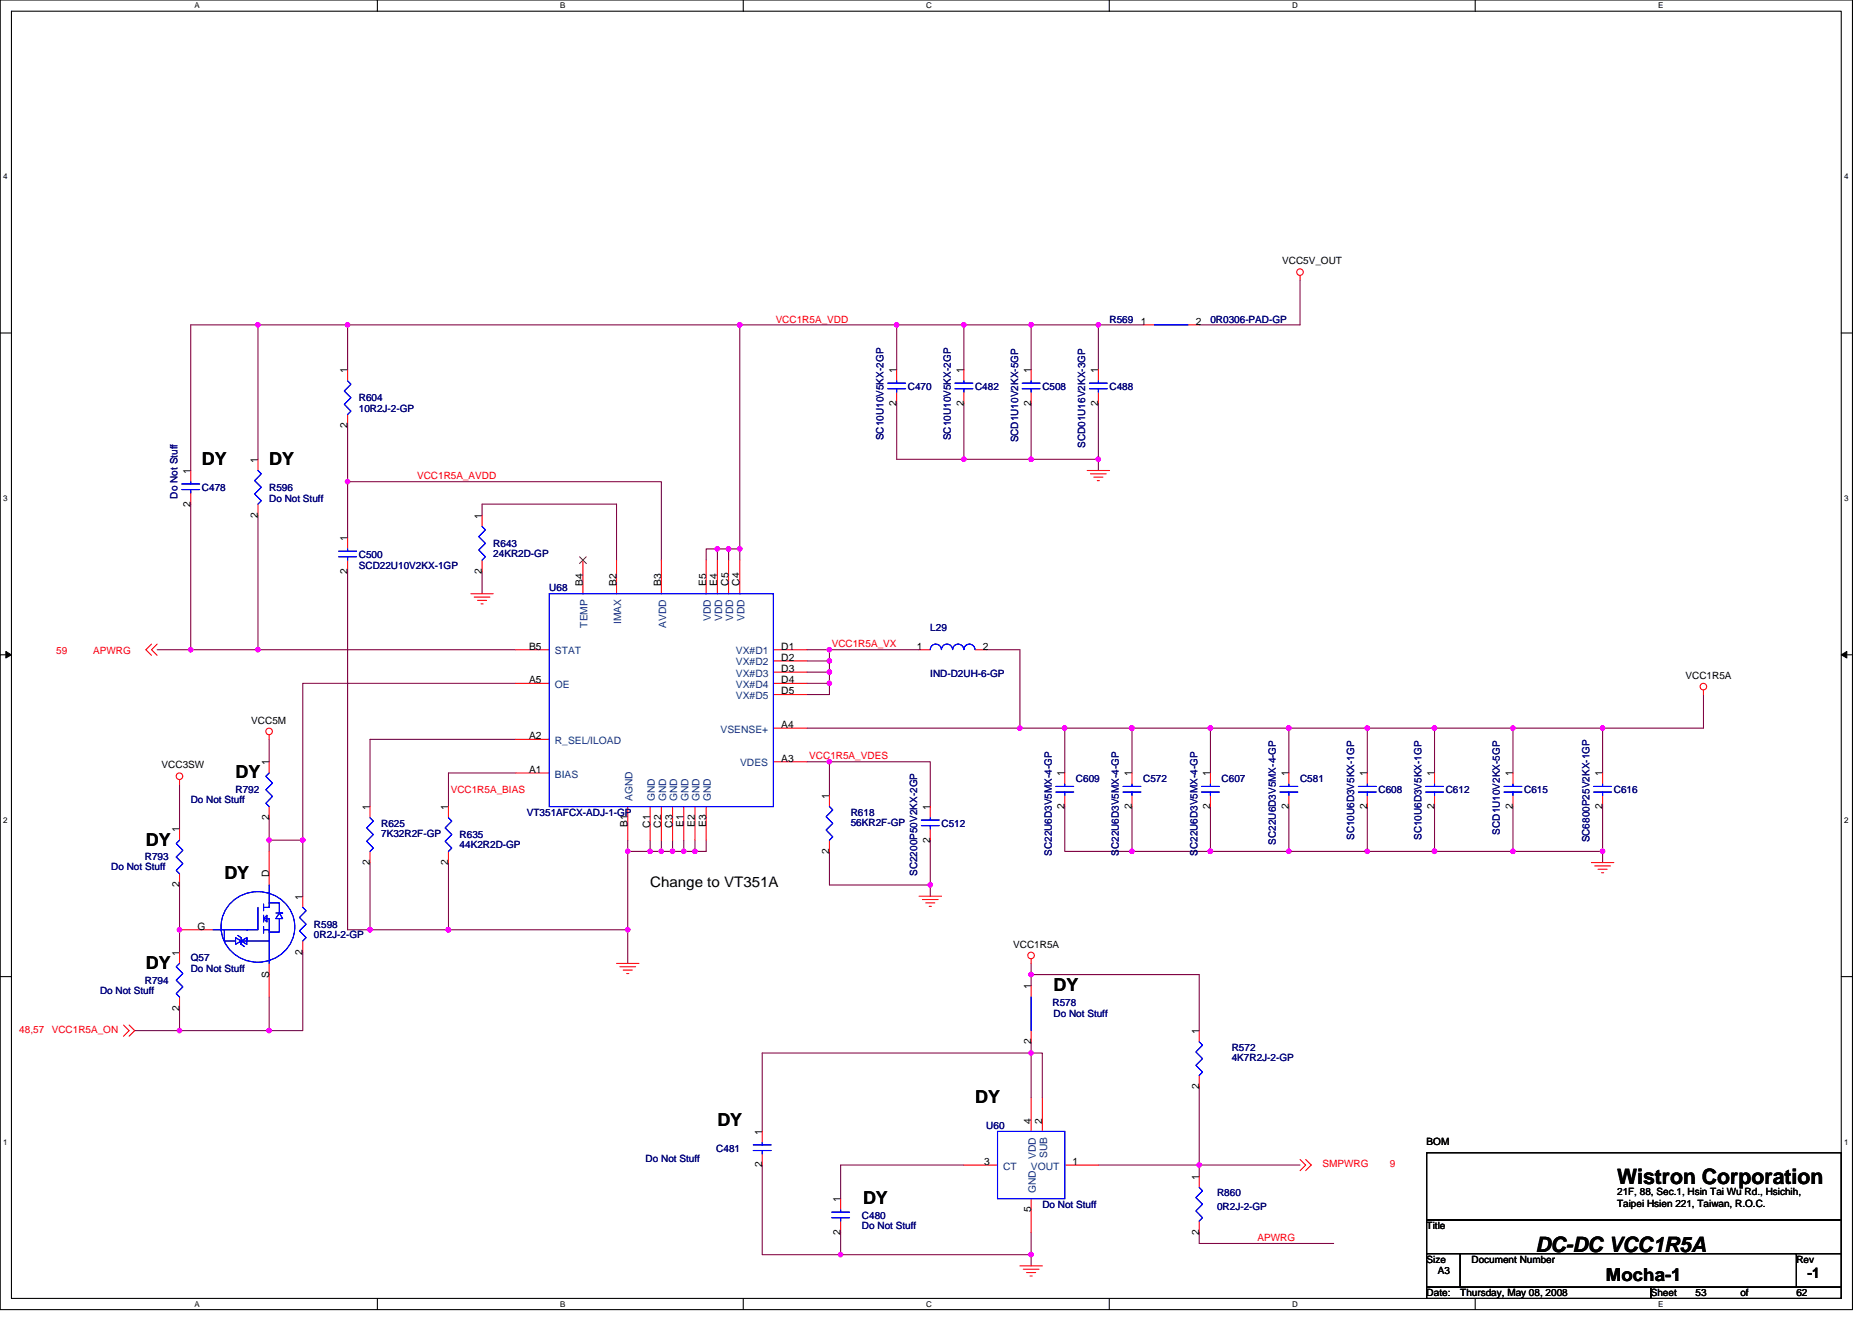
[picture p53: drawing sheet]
<svg xmlns="http://www.w3.org/2000/svg" width="297mm" height="210mm" viewBox="0 0 297 210" stroke-linecap="round" stroke-linejoin="round" font-family="sans-serif">
<defs><g id="words">
<g font-size="3.4">
<text x="256.6" y="187.9">Wistron Corporation</text>
<text x="243.6" y="198.7">DC-DC VCC1R5A</text>
</g>
<g font-size="2.8">
<text x="32" y="73.8">DY</text>
<text x="42.7" y="73.8">DY</text>
<text x="37.4" y="123.5">DY</text>
<text x="23.2" y="134.2">DY</text>
<text x="35.6" y="139.6">DY</text>
<text x="23.2" y="153.8">DY</text>
<text x="167.2" y="157.3">DY</text>
<text x="113.8" y="178.7">DY</text>
<text x="154.7" y="175.1">DY</text>
<text x="136.9" y="191.1">DY</text>
<text x="254.8" y="203.4">Mocha-1</text>
</g>
<g font-size="2.3">
<text x="103.2" y="140.8">Change to VT351A</text>
<text x="286.8" y="202.9">-1</text>
</g>
<g font-size="1.6">
<text x="203.5" y="42">VCC5V_OUT</text>
<text x="181" y="51.5">1</text>
<text x="189.8" y="51.5">2</text>
<text x="55.1" y="59.2" transform="rotate(-90 55.1 59.2)">1</text>
<text x="142.3" y="59.2" transform="rotate(-90 142.3 59.2)">1</text>
<text x="152.9" y="59.2" transform="rotate(-90 152.9 59.2)">1</text>
<text x="163.6" y="59.2" transform="rotate(-90 163.6 59.2)">1</text>
<text x="174.3" y="59.2" transform="rotate(-90 174.3 59.2)">1</text>
<text x="142.3" y="64.4" transform="rotate(-90 142.3 64.4)">2</text>
<text x="152.9" y="64.4" transform="rotate(-90 152.9 64.4)">2</text>
<text x="163.6" y="64.4" transform="rotate(-90 163.6 64.4)">2</text>
<text x="174.3" y="64.4" transform="rotate(-90 174.3 64.4)">2</text>
<text x="55.1" y="67.9" transform="rotate(-90 55.1 67.9)">2</text>
<text x="30.2" y="75.2" transform="rotate(-90 30.2 75.2)">1</text>
<text x="40.9" y="73.4" transform="rotate(-90 40.9 73.4)">1</text>
<text x="30.2" y="80.4" transform="rotate(-90 30.2 80.4)">2</text>
<text x="40.9" y="82.2" transform="rotate(-90 40.9 82.2)">2</text>
<text x="76.5" y="82.3" transform="rotate(-90 76.5 82.3)">1</text>
<text x="55.1" y="85.9" transform="rotate(-90 55.1 85.9)">1</text>
<text x="55.1" y="91.1" transform="rotate(-90 55.1 91.1)">2</text>
<text x="76.5" y="91.1" transform="rotate(-90 76.5 91.1)">2</text>
<text x="92.5" y="93" transform="rotate(-90 92.5 93)">B4</text>
<text x="97.8" y="93" transform="rotate(-90 97.8 93)">B2</text>
<text x="104.9" y="93" transform="rotate(-90 104.9 93)">B3</text>
<text x="112" y="93" transform="rotate(-90 112 93)">E5</text>
<text x="113.8" y="93" transform="rotate(-90 113.8 93)">E4</text>
<text x="115.6" y="93" transform="rotate(-90 115.6 93)">C5</text>
<text x="117.4" y="93" transform="rotate(-90 117.4 93)">C4</text>
<text x="83.9" y="103.1">B5</text>
<text x="124" y="103.1">D1</text>
<text x="124" y="104.9">D2</text>
<text x="124" y="106.7">D3</text>
<text x="145.5" y="103.1">1</text>
<text x="156" y="103.1">2</text>
<text x="267.5" y="107.7">VCC1R5A</text>
<text x="83.9" y="108.4">A5</text>
<text x="124" y="108.4">D4</text>
<text x="124" y="110.2">D5</text>
<text x="39.9" y="114.9">VCC5M</text>
<text x="83.9" y="117.3">A2</text>
<text x="124" y="115.5">A4</text>
<text x="25.7" y="122">VCC3SW</text>
<text x="42.7" y="121.4" transform="rotate(-90 42.7 121.4)">1</text>
<text x="83.9" y="122.7">A1</text>
<text x="124" y="120.9">A3</text>
<text x="168.9" y="123.2" transform="rotate(-90 168.9 123.2)">1</text>
<text x="179.6" y="123.2" transform="rotate(-90 179.6 123.2)">1</text>
<text x="192" y="123.2" transform="rotate(-90 192 123.2)">1</text>
<text x="204.5" y="123.2" transform="rotate(-90 204.5 123.2)">1</text>
<text x="216.9" y="123.2" transform="rotate(-90 216.9 123.2)">1</text>
<text x="227.6" y="123.2" transform="rotate(-90 227.6 123.2)">1</text>
<text x="240" y="123.2" transform="rotate(-90 240 123.2)">1</text>
<text x="254.3" y="123.2" transform="rotate(-90 254.3 123.2)">1</text>
<text x="42.7" y="130.2" transform="rotate(-90 42.7 130.2)">2</text>
<text x="58.7" y="128.5" transform="rotate(-90 58.7 128.5)">1</text>
<text x="71.1" y="128.5" transform="rotate(-90 71.1 128.5)">1</text>
<text x="99.6" y="131.3" transform="rotate(-90 99.6 131.3)">B1</text>
<text x="103.1" y="131.4" transform="rotate(-90 103.1 131.4)">C1</text>
<text x="104.9" y="131.4" transform="rotate(-90 104.9 131.4)">C2</text>
<text x="106.7" y="131.4" transform="rotate(-90 106.7 131.4)">C3</text>
<text x="108.5" y="131.3" transform="rotate(-90 108.5 131.3)">E1</text>
<text x="110.3" y="131.3" transform="rotate(-90 110.3 131.3)">E2</text>
<text x="112" y="131.3" transform="rotate(-90 112 131.3)">E3</text>
<text x="131.6" y="126.8" transform="rotate(-90 131.6 126.8)">1</text>
<text x="147.6" y="128.5" transform="rotate(-90 147.6 128.5)">1</text>
<text x="168.9" y="128.4" transform="rotate(-90 168.9 128.4)">2</text>
<text x="179.6" y="128.4" transform="rotate(-90 179.6 128.4)">2</text>
<text x="192" y="128.4" transform="rotate(-90 192 128.4)">2</text>
<text x="204.5" y="128.4" transform="rotate(-90 204.5 128.4)">2</text>
<text x="216.9" y="128.4" transform="rotate(-90 216.9 128.4)">2</text>
<text x="227.6" y="128.4" transform="rotate(-90 227.6 128.4)">2</text>
<text x="240" y="128.4" transform="rotate(-90 240 128.4)">2</text>
<text x="254.3" y="128.4" transform="rotate(-90 254.3 128.4)">2</text>
<text x="28.5" y="132.1" transform="rotate(-90 28.5 132.1)">1</text>
<text x="58.7" y="137.3" transform="rotate(-90 58.7 137.3)">2</text>
<text x="71.1" y="137.3" transform="rotate(-90 71.1 137.3)">2</text>
<text x="131.6" y="135.5" transform="rotate(-90 131.6 135.5)">2</text>
<text x="147.6" y="133.7" transform="rotate(-90 147.6 133.7)">2</text>
<text x="28.5" y="140.8" transform="rotate(-90 28.5 140.8)">2</text>
<text x="42.7" y="139.2" transform="rotate(-90 42.7 139.2)">D</text>
<text x="48" y="142.8" transform="rotate(-90 48 142.8)">1</text>
<text x="31.3" y="147.6">G</text>
<text x="28.5" y="151.7" transform="rotate(-90 28.5 151.7)">1</text>
<text x="42.7" y="155.2" transform="rotate(-90 42.7 155.2)">S</text>
<text x="48" y="151.5" transform="rotate(-90 48 151.5)">2</text>
<text x="160.8" y="150.4">VCC1R5A</text>
<text x="28.5" y="160.4" transform="rotate(-90 28.5 160.4)">2</text>
<text x="163.6" y="157" transform="rotate(-90 163.6 157)">1</text>
<text x="163.6" y="165.7" transform="rotate(-90 163.6 165.7)">2</text>
<text x="190.3" y="164.1" transform="rotate(-90 190.3 164.1)">1</text>
<text x="190.3" y="172.8" transform="rotate(-90 190.3 172.8)">2</text>
<text x="163.6" y="178.3" transform="rotate(-90 163.6 178.3)">4</text>
<text x="165.4" y="178.3" transform="rotate(-90 165.4 178.3)">2</text>
<text x="120.9" y="185.3" transform="rotate(-90 120.9 185.3)">2</text>
<text x="120.9" y="180.1" transform="rotate(-90 120.9 180.1)">1</text>
<text x="156.1" y="184.9">3</text>
<text x="170.2" y="184.9">1</text>
<text x="226.4" y="181.7">BOM</text>
<text x="133.4" y="190.8" transform="rotate(-90 133.4 190.8)">1</text>
<text x="190.3" y="187.2" transform="rotate(-90 190.3 187.2)">1</text>
<text x="256.6" y="189.7">21F, 88, Sec.1, Hsin Tai Wu Rd., Hsichih,</text>
<text x="256.6" y="191.5">Taipei Hsien 221, Taiwan, R.O.C.</text>
<text x="133.4" y="196" transform="rotate(-90 133.4 196)">2</text>
<text x="163.6" y="192.4" transform="rotate(-90 163.6 192.4)">5</text>
<text x="190.3" y="196" transform="rotate(-90 190.3 196)">2</text>
<text x="226.4" y="195.1">Title</text>
<text x="226.4" y="200.4">Size</text>
<text x="228.2" y="202.2">A3</text>
<text x="233.5" y="200.4">Document Number</text>
<text x="285" y="200.4">Rev</text>
<text x="226.4" y="205.7">Date:</text>
<text x="231.7" y="205.7">Thursday, May 08, 2008</text>
<text x="261.9" y="205.7">Sheet</text>
<text x="269" y="205.7">53</text>
<text x="276.2" y="205.7">of</text>
<text x="285" y="205.7">62</text>
</g>
<g font-size="1.6" fill="#f00">
<text x="123.1" y="51.2">VCC1R5A_VDD</text>
<text x="66.2" y="76.1">VCC1R5A_AVDD</text>
<text x="8.9" y="103.8">59</text>
<text x="14.8" y="103.8">APWRG</text>
<text x="132" y="102.8">VCC1R5A_VX</text>
<text x="71.5" y="125.9">VCC1R5A_BIAS</text>
<text x="128.4" y="120.5">VCC1R5A_VDES</text>
<text x="3.1" y="163.9">48,57</text>
<text x="8.2" y="163.9">VCC1R5A_ON</text>
<text x="209.8" y="185.3">SMPWRG</text>
<text x="220.5" y="185.3">9</text>
<text x="199.5" y="197">APWRG</text>
</g>
<g font-size="1.6" fill="#000080">
<text x="176.1" y="51.2">R569</text>
<text x="192.1" y="51.2">0R0306-PAD-GP</text>
<text x="56.9" y="63.6">R604</text>
<text x="56.9" y="65.4">10R2J-2-GP</text>
<text x="144.1" y="61.9">C470</text>
<text x="154.7" y="61.9">C482</text>
<text x="165.4" y="61.9">C508</text>
<text x="176.1" y="61.9">C488</text>
<text x="140.2" y="69.9" transform="rotate(-90 140.2 69.9)">SC10U10V5KX-2GP</text>
<text x="150.9" y="69.9" transform="rotate(-90 150.9 69.9)">SC10U10V5KX-2GP</text>
<text x="161.5" y="70.2" transform="rotate(-90 161.5 70.2)">SCD1U10V2KX-5GP</text>
<text x="172.2" y="71.1" transform="rotate(-90 172.2 71.1)">SCD01U16V2KX-3GP</text>
<text x="32" y="77.9">C478</text>
<text x="42.7" y="77.9">R596</text>
<text x="28.2" y="79.1" transform="rotate(-90 28.2 79.1)">Do Not Stuff</text>
<text x="42.7" y="79.7">Do Not Stuff</text>
<text x="56.9" y="88.5">C500</text>
<text x="78.3" y="86.8">R643</text>
<text x="78.3" y="88.4">24KR2D-GP</text>
<text x="56.9" y="90.3">SCD22U10V2KX-1GP</text>
<text x="87.2" y="93.9">U68</text>
<text x="147.6" y="100.1">L29</text>
<text x="147.6" y="107.4">IND-D2UH-6-GP</text>
<text x="37.4" y="125.9">R792</text>
<text x="170.7" y="124.1">C609</text>
<text x="181.4" y="124.1">C572</text>
<text x="193.8" y="124.1">C607</text>
<text x="206.3" y="124.1">C581</text>
<text x="218.7" y="125.9">C608</text>
<text x="229.4" y="125.9">C612</text>
<text x="241.8" y="125.9">C615</text>
<text x="256.1" y="125.9">C616</text>
<text x="30.3" y="127.5">Do Not Stuff</text>
<text x="60.5" y="131.2">R625</text>
<text x="83.6" y="129.4">VT351AFCX-ADJ-1-GP</text>
<text x="135" y="129.4">R618</text>
<text x="135" y="131">56KR2F-GP</text>
<text x="149.4" y="131.2">C512</text>
<text x="23" y="136.5">R793</text>
<text x="60.5" y="132.8">7K32R2F-GP</text>
<text x="72.9" y="133">R635</text>
<text x="72.9" y="134.6">44K2R2D-GP</text>
<text x="166.9" y="135.8" transform="rotate(-90 166.9 135.8)">SC22U6D3V5MX-4-GP</text>
<text x="177.5" y="135.8" transform="rotate(-90 177.5 135.8)">SC22U6D3V5MX-4-GP</text>
<text x="190" y="135.8" transform="rotate(-90 190 135.8)">SC22U6D3V5MX-4-GP</text>
<text x="202.4" y="134.1" transform="rotate(-90 202.4 134.1)">SC22U6D3V5MX-4-GP</text>
<text x="214.9" y="133.3" transform="rotate(-90 214.9 133.3)">SC10U6D3V5KX-1GP</text>
<text x="225.5" y="133.3" transform="rotate(-90 225.5 133.3)">SC10U6D3V5KX-1GP</text>
<text x="238" y="132.5" transform="rotate(-90 238 132.5)">SCD1U10V2KX-5GP</text>
<text x="252.2" y="133.7" transform="rotate(-90 252.2 133.7)">SC6800P25V2KX-1GP</text>
<text x="17.6" y="138.2">Do Not Stuff</text>
<text x="145.5" y="139" transform="rotate(-90 145.5 139)">SC2200P50V2KX-2GP</text>
<text x="49.8" y="147.2">R598</text>
<text x="49.8" y="148.8">0R2J-2-GP</text>
<text x="30.3" y="152.5">Q57</text>
<text x="30.3" y="154.3">Do Not Stuff</text>
<text x="15.9" y="157.7">Do Not Stuff</text>
<text x="23" y="156.1">R794</text>
<text x="167" y="159.7">R578</text>
<text x="167.2" y="161.4">Do Not Stuff</text>
<text x="195.4" y="166.8">R572</text>
<text x="195.4" y="168.4">4K7R2J-2-GP</text>
<text x="156.5" y="179.2">U60</text>
<text x="102.4" y="184.4">Do Not Stuff</text>
<text x="113.7" y="182.8">C481</text>
<text x="165.4" y="191.7">Do Not Stuff</text>
<text x="193.1" y="189.9">R860</text>
<text x="136.8" y="193.4">C480</text>
<text x="136.8" y="195.1">Do Not Stuff</text>
<text x="193.1" y="192">0R2J-2-GP</text>
</g>
<g font-size="1.6" fill="#004080">
<text x="93.2" y="99.6" transform="rotate(-90 93.2 99.6)">TEMP</text>
<text x="98.6" y="99.1" transform="rotate(-90 98.6 99.1)">IMAX</text>
<text x="105.7" y="99.7" transform="rotate(-90 105.7 99.7)">AVDD</text>
<text x="112.8" y="98.6" transform="rotate(-90 112.8 98.6)">VDD</text>
<text x="114.6" y="98.6" transform="rotate(-90 114.6 98.6)">VDD</text>
<text x="116.3" y="98.6" transform="rotate(-90 116.3 98.6)">VDD</text>
<text x="118.1" y="98.6" transform="rotate(-90 118.1 98.6)">VDD</text>
<text x="88" y="103.8">STAT</text>
<text x="116.8" y="103.8">VX#D1</text>
<text x="116.8" y="105.6">VX#D2</text>
<text x="116.8" y="107.4">VX#D3</text>
<text x="88" y="109.2">OE</text>
<text x="116.8" y="109.2">VX#D4</text>
<text x="116.8" y="111">VX#D5</text>
<text x="88" y="118.1">R_SEL/ILOAD</text>
<text x="114.3" y="116.3">VSENSE+</text>
<text x="88" y="123.4">BIAS</text>
<text x="117.4" y="121.6">VDES</text>
<text x="100.3" y="127.1" transform="rotate(-90 100.3 127.1)">AGND</text>
<text x="103.9" y="127.1" transform="rotate(-90 103.9 127.1)">GND</text>
<text x="105.7" y="127.1" transform="rotate(-90 105.7 127.1)">GND</text>
<text x="107.5" y="127.1" transform="rotate(-90 107.5 127.1)">GND</text>
<text x="109.2" y="127.1" transform="rotate(-90 109.2 127.1)">GND</text>
<text x="111" y="127.1" transform="rotate(-90 111 127.1)">GND</text>
<text x="112.8" y="127.1" transform="rotate(-90 112.8 127.1)">GND</text>
<text x="159.2" y="185.6">CT</text>
<text x="163.6" y="185.6">VOUT</text>
<text x="164.4" y="183.9" transform="rotate(-90 164.4 183.9)">VDD</text>
<text x="166.1" y="183.8" transform="rotate(-90 166.1 183.8)">SUB</text>
<text x="164.4" y="189.4" transform="rotate(-90 164.4 189.4)">GND</text>
</g>
<g font-size="1.3">
<text x="30.8" y="1.3">A</text>
<text x="88.9" y="1.3">B</text>
<text x="147" y="1.3">C</text>
<text x="205" y="1.3">D</text>
<text x="263.1" y="1.3">E</text>
<text x=".5" y="28.4">4</text>
<text x="292.6" y="28.4">4</text>
<text x=".5" y="79.5">3</text>
<text x="292.6" y="79.5">3</text>
<text x=".5" y="130.6">2</text>
<text x="292.6" y="130.6">2</text>
<text x=".5" y="181.7">1</text>
<text x="292.6" y="181.7">1</text>
<text x="30.8" y="207.4">A</text>
<text x="88.9" y="207.4">B</text>
<text x="147" y="207.4">C</text>
<text x="205" y="207.4">D</text>
<text x="263.1" y="207.4">E</text>
</g>
</g></defs>
<path d="M0 0h293.9v207.9h-293.9zM1.8 1.8h290.4v204.3h-290.4z" fill="none" stroke="#000" stroke-width=".17"/>
<g fill="#fff">
<path d="M30.8 .2h.9v1.4h-.9z"/>
<path d="M30.8 206.3h.9v1.4h-.9z"/>
</g>
<path d="M59.9 0v1.8M59.9 206.1v1.8" fill="none" stroke="#000" stroke-width=".17"/>
<g fill="#fff">
<path d="M88.9 .2h.8v1.4h-.8z"/>
<path d="M88.9 206.3h.8v1.4h-.8z"/>
</g>
<path d="M117.9 0v1.8M117.9 206.1v1.8" fill="none" stroke="#000" stroke-width=".17"/>
<g fill="#fff">
<path d="M147 .2h.9v1.4h-.9z"/>
<path d="M147 206.3h.9v1.4h-.9z"/>
</g>
<path d="M176 0v1.8M176 206.1v1.8" fill="none" stroke="#000" stroke-width=".17"/>
<g fill="#fff">
<path d="M205 .2h.9v1.4h-.9z"/>
<path d="M205 206.3h.9v1.4h-.9z"/>
</g>
<path d="M234.1 0v1.8M234.1 206.1v1.8" fill="none" stroke="#000" stroke-width=".17"/>
<g fill="#fff">
<path d="M263.1 .2h.8v1.4h-.8z"/>
<path d="M263.1 206.3h.8v1.4h-.8z"/>
<path d="M.5 27.3h.7v1.4h-.7z"/>
<path d="M292.6 27.3h.7v1.4h-.7z"/>
<path d="M.5 78.4h.7v1.4h-.7z"/>
<path d="M292.6 78.4h.7v1.4h-.7z"/>
</g>
<path d="M0 52.9h1.8M292.2 52.9h1.7" fill="none" stroke="#000" stroke-width=".17"/>
<g fill="#fff">
<path d="M.5 129.5h.7v1.4h-.7z"/>
<path d="M292.6 129.5h.7v1.4h-.7z"/>
</g>
<path d="M0 103.9h1.8M292.2 103.9h1.7" fill="none" stroke="#000" stroke-width=".17"/>
<path d="M.9 103.4l.9 .5-.9 .5zM292.2 103.9l.8-.5v1z" fill="#000" stroke="#000" stroke-width=".16"/>
<g fill="#fff">
<path d="M.5 180.5h.7v1.4h-.7z"/>
<path d="M292.6 180.5h.7v1.4h-.7z"/>
</g>
<path d="M0 155h1.8M292.2 155h1.7M226.4 199h5.3v5.3h-5.3zM226.4 183h65.8v10.6h-65.8zM226.4 193.6h65.8v5.4h-65.8zM231.7 199h53.3v5.3h-53.3zM285 199h7.2v5.3h-7.2zM226.4 204.3h35.5v1.8h-35.5zM261.9 204.3h30.3v1.8h-30.3z" fill="none" stroke="#000" stroke-width=".17"/>
<g fill="none" stroke="#800040" stroke-width=".17">
<path d="M40.9 51.6h14.3M55.2 51.6h62.2M55.2 51.6v7.1M117.4 51.6h24.9M117.4 51.6v35.5h-1.8M142.3 51.6v7.1M142.3 51.6h10.6M152.9 51.6v7.1M152.9 51.6h10.7M163.6 51.6v7.1M163.6 51.6h10.7M174.3 51.6h7.1"/>
<path d="M174.3 51.6v7.1M206.3 44.5v7.1h-16M40.9 72.9v-21.3h-10.6v23.1M55.2 76.5v8.8M55.2 76.5h49.7v12.4M55.2 67.6v8.9M142.3 64v8.9h10.6M152.9 72.9h10.7M152.9 64v8.9M163.6 72.9h10.7M163.6 64v8.9M174.3 72.9v1.8"/>
<path d="M174.3 64v8.9M30.3 80v23.1M40.9 81.8v21.3M55.2 90.7v56.9h3.5M76.5 81.8v-1.8h21.3v8.9M76.5 90.7v3.5M113.8 87.1h-1.7v1.8M113.8 87.1v1.8M113.8 87.1h1.8v1.8M117.4 87.1v1.8M24.9 103.1h5.4M30.3 103.1h10.6"/>
<path d="M40.9 103.1h40.9M42.7 117.3v3.6M81.8 117.3h-23.1v10.7M81.8 108.5h-33.8v24.8M128.1 103.1h3.5M128.1 115.6h33.7M128.1 104.9h3.5v1.8M128.1 108.5h3.5v1.7h-3.5M128.1 106.7h3.5v1.8M131.6 103.1v1.8M131.6 103.1h14.2M156.5 103.1h5.3v12.5"/>
<path d="M161.8 115.6h7.1M168.9 115.6v7.1M168.9 115.6h10.7M179.6 115.6h12.5M179.6 115.6v7.1M192.1 115.6h12.4M192.1 115.6v7.1M204.5 115.6h12.5M204.5 115.6v7.1M217 115.6v7.1M217 115.6h10.6M227.6 115.6h12.5v7.1"/>
<path d="M227.6 115.6v7.1M240.1 115.6h14.2M254.3 115.6v7.1M270.3 110.2v5.4h-16M28.5 124.5v7.1M42.7 133.3v1.8M42.7 133.3h5.3M42.7 129.8v3.5M48 133.3v8.9M58.7 136.9v10.7M71.2 136.9v10.7M81.8 122.7h-10.6v5.3"/>
<path d="M99.6 133.4v1.7M99.6 135.1v12.5M99.6 135.1h3.6M103.2 133.4v1.7M103.2 135.1h1.7M104.9 133.4v1.7M104.9 135.1h1.8M106.7 133.4v1.7h1.8M108.5 133.4v1.7M108.5 135.1h1.8M110.3 133.4v1.7M112.1 133.4v1.7h-1.8"/>
<path d="M128.1 120.9h3.5M131.6 120.9v5.3M131.6 135.1v5.4h16M131.6 120.9h16v7.1M147.6 133.4v7.1M168.9 128v7.1h10.7M179.6 135.1h12.5M179.6 128v7.1M192.1 135.1h12.4M192.1 128v7.1M204.5 128v7.1M217 128v7.1h-12.5"/>
<path d="M217 135.1h10.6M227.6 128v7.1M227.6 135.1h12.5M240.1 128v7.1M240.1 135.1h14.2M254.3 135.1v1.8M254.3 128v7.1M28.5 140.5v10.6M42.7 158.2v5.4M48 151.1v12.5h-5.3M58.7 147.6h12.5M71.2 147.6h28.4"/>
<path d="M99.6 147.6v5.3M147.6 140.5v1.7M163.6 154.7v1.8M163.6 152.9v1.8M163.6 154.7h26.7v8.9M21.4 163.6h7.1M28.5 163.6h14.2M28.5 160v3.6M163.6 167.1h-42.7v12.5M163.6 165.4v1.7M163.6 167.1v7.1M163.6 167.1h1.8v7.1"/>
<path d="M190.3 172.5v12.4M120.9 184.9v14.2h12.5M133.4 199.1h30.2M133.4 195.6v3.5M152.9 184.9h-19.5v5.3M163.6 195.6v3.5M163.6 199.1v1.8M174.3 184.9h16M190.3 184.9h16M190.3 195.6v1.8h21.3M190.3 184.9v1.8"/>
</g>
<g fill="#f0f" stroke="#f0f" stroke-width=".17">
<circle cx="103.2" cy="135.1" r=".35"/>
<circle cx="104.9" cy="135.1" r=".35"/>
<circle cx="106.7" cy="135.1" r=".35"/>
<circle cx="110.3" cy="135.1" r=".35"/>
<circle cx="108.5" cy="135.1" r=".35"/>
<circle cx="71.1" cy="147.6" r=".35"/>
<circle cx="58.7" cy="147.6" r=".35"/>
<circle cx="55.1" cy="76.4" r=".35"/>
<circle cx="40.9" cy="51.5" r=".35"/>
<circle cx="40.9" cy="103.1" r=".35"/>
<circle cx="131.6" cy="120.9" r=".35"/>
<circle cx="147.6" cy="140.4" r=".35"/>
<circle cx="161.8" cy="115.6" r=".35"/>
<circle cx="240.1" cy="115.6" r=".35"/>
<circle cx="227.6" cy="115.6" r=".35"/>
<circle cx="254.3" cy="135.1" r=".35"/>
<circle cx="227.6" cy="135.1" r=".35"/>
<circle cx="179.6" cy="135.1" r=".35"/>
<circle cx="179.6" cy="115.6" r=".35"/>
<circle cx="192.1" cy="115.6" r=".35"/>
<circle cx="204.5" cy="115.6" r=".35"/>
<circle cx="216.9" cy="115.6" r=".35"/>
<circle cx="240.1" cy="135.1" r=".35"/>
<circle cx="192.1" cy="135.1" r=".35"/>
<circle cx="204.5" cy="135.1" r=".35"/>
<circle cx="113.8" cy="87.1" r=".35"/>
<circle cx="115.6" cy="87.1" r=".35"/>
<circle cx="117.4" cy="87.1" r=".35"/>
<circle cx="117.4" cy="51.5" r=".35"/>
<circle cx="174.3" cy="51.5" r=".35"/>
<circle cx="152.9" cy="51.5" r=".35"/>
<circle cx="142.3" cy="51.5" r=".35"/>
<circle cx="152.9" cy="72.9" r=".35"/>
<circle cx="174.3" cy="72.9" r=".35"/>
<circle cx="163.6" cy="72.9" r=".35"/>
<circle cx="55.1" cy="51.5" r=".35"/>
<circle cx="131.6" cy="103.1" r=".35"/>
<circle cx="131.6" cy="104.9" r=".35"/>
<circle cx="131.6" cy="108.4" r=".35"/>
<circle cx="131.6" cy="106.7" r=".35"/>
<circle cx="254.3" cy="115.6" r=".35"/>
<circle cx="99.6" cy="147.6" r=".35"/>
<circle cx="99.6" cy="135.1" r=".35"/>
<circle cx="30.3" cy="103.1" r=".35"/>
<circle cx="163.6" cy="51.5" r=".35"/>
<circle cx="163.6" cy="167.1" r=".35"/>
<circle cx="163.6" cy="154.7" r=".35"/>
<circle cx="190.3" cy="184.9" r=".35"/>
<circle cx="163.6" cy="199.1" r=".35"/>
<circle cx="133.4" cy="199.1" r=".35"/>
<circle cx="216.9" cy="135.1" r=".35"/>
<circle cx="168.9" cy="115.6" r=".35"/>
<circle cx="42.7" cy="133.3" r=".35"/>
<circle cx="42.7" cy="163.6" r=".35"/>
<circle cx="28.5" cy="163.6" r=".35"/>
<circle cx="28.5" cy="147.6" r=".35"/>
<circle cx="48" cy="133.3" r=".35"/>
</g>
<g fill="none" stroke="#f00" stroke-width=".17">
<path d="M55.2 58.7v1.8M142.3 58.7v1.8M152.9 58.7v1.8M163.6 58.7v1.8M174.3 58.7v1.8M181.4 51.6h1.8M188.5 51.6h1.8M206.3 43.7v.7M30.3 74.7v1.8M30.3 78.2v1.8M40.9 72.9v1.8M55.2 65.8v1.8"/>
<path d="M142.3 62.2v1.8M152.9 62.2v1.8M163.6 62.2v1.8M172.5 74.7h3.6M173 75.2h2.5M173.6 75.7h1.4M174.1 76.3h.4M174.3 62.2v1.8M40.9 80v1.8M55.2 85.3v1.8M55.2 88.9v1.8M74.7 94.2h3.6"/>
<path d="M75.2 94.8h2.5M75.8 95.3h1.4M76.3 95.8h.4M76.5 81.8v1.8M76.5 88.9v1.8M92.5 88.9v5.3M97.8 88.9v5.3M104.9 88.9v5.3M112.1 88.9v5.3M113.8 88.9v5.3M115.6 88.9v5.3M117.4 88.9v5.3"/>
<path d="M24 102.2l-.8 .9 .8 .9M24.9 102.2l-.9 .9 .9 .9M42.7 116.6v.7M81.8 103.1h5.4M81.8 117.3h5.4M81.8 108.5h5.4M122.7 103.1h5.4M122.7 115.6h5.4M122.7 108.5h5.4M122.7 104.9h5.4M122.7 106.7h5.4M122.7 110.2h5.4"/>
<path d="M145.8 103.1h1.8M154.7 103.1h1.8M270.3 109.5v.7M28.5 123.7v.8M28.5 131.6v1.7M28.5 138.7v1.8M42.7 120.9v1.8M42.7 128v1.8M42.7 135.1v5.4M58.7 128v1.8M58.7 135.1v1.8M71.2 128v1.8"/>
<path d="M71.2 135.1v1.8M81.8 122.7h5.4M99.6 128v5.4M103.2 128v5.4M104.9 128v5.4M106.7 128v5.4M108.5 128v5.4M110.3 128v5.4M112.1 128v5.4M122.7 120.9h5.4M131.6 126.2v1.8M131.6 133.3v1.8"/>
<path d="M147.6 128v1.8M147.6 131.6v1.7M168.9 122.7v1.8M168.9 126.2v1.8M179.6 122.7v1.8M179.6 126.2v1.8M192.1 122.7v1.8M192.1 126.2v1.8M204.5 122.7v1.8M204.5 126.2v1.8M217 122.7v1.8M217 126.2v1.8"/>
<path d="M227.6 122.7v1.8M227.6 126.2v1.8M240.1 122.7v1.8M240.1 126.2v1.8M252.5 136.9h3.6M253 137.4h2.5M253.6 138h1.4M254.1 138.5h.4M254.3 122.7v1.8M254.3 126.2v1.8M28.5 151.1v1.8M28.5 158.2v1.8"/>
<path d="M28.5 147.6h5.3M42.7 152.9v5.3M48 142.2v1.8M48 149.4v1.7M97.8 152.9h3.6M98.4 153.4h2.5M98.9 154h1.4M99.4 154.5h.4M145.8 142.2h3.6M146.4 142.8h2.5M146.9 143.3h1.4M147.4 143.8h.4"/>
<path d="M163.6 156.5v1.7M163.6 152.2v.7M19.6 162.7l.9 .9-.9 .9M20.5 162.7l.9 .9-.9 .9M120.9 179.6v1.8M163.6 163.6v1.8M163.6 174.2v5.4M165.4 174.2v5.4M190.3 163.6v1.8M190.3 170.7v1.8M120.9 183.1v1.8M133.4 190.2v1.8"/>
<path d="M133.4 193.8v1.8M152.9 184.9h5.4M163.6 190.2v5.4M168.9 184.9h5.4M190.3 186.7v1.8M190.3 193.8v1.8M206.3 184l.9 .9-.9 .9M207.2 184l.9 .9-.9 .9M161.8 200.9h3.6M162.4 201.4h2.5M162.9 202h1.4M163.4 202.5h.4"/>
<circle cx="206.3" cy="43.2" r=".52"/>
<circle cx="42.7" cy="116.1" r=".52"/>
<circle cx="270.3" cy="109" r=".52"/>
<circle cx="28.5" cy="123.2" r=".52"/>
<circle cx="163.6" cy="151.6" r=".52"/>
</g>
<g fill="none" stroke="#00f" stroke-width=".17">
<path d="M183.2 51.6h5.3M28.8 76.8h2.9M28.8 77.7h2.9M30.3 76.5v.3M30.3 77.7v.5M40.9 74.7l.6 .5-1.1 1.1 1.1 1-1.1 1.1 1.1 1.1-.6 .5M55.2 60.5l.5 .5-1.1 1.1 1.1 1-1.1 1.1 1.1 1.1-.5 .5M140.9 60.8h2.8M140.9 61.7h2.8M142.3 60.5v.3M142.3 61.7v.5M151.5 60.8h2.9"/>
<path d="M151.5 61.7h2.9M152.9 60.5v.3M152.9 61.7v.5M162.2 60.8h2.8M162.2 61.7h2.8M163.6 60.5v.3M163.6 61.7v.5M172.9 60.8h2.8M172.9 61.7h2.8M174.3 60.5v.3M174.3 61.7v.5M53.7 87.5h2.9"/>
<path d="M53.7 88.4h2.9M55.2 87.1v.4M55.2 88.4v.5M76.5 83.6l.5 .5-1 1.1 1 1-1 1.1 1 1.1-.5 .5M87.2 94.2h35.5v33.8h-35.5zM149.4 103.1a.88 .88 0 0 0-.9-.9 .88 .88 0 0 0-.9 .9M151.1 103.1a.88 .88 0 0 0-.8-.9 .88 .88 0 0 0-.9 .9M152.9 103.1a.88 .88 0 0 0-.9-.9 .88 .88 0 0 0-.8 .9M154.7 103.1a.88 .88 0 0 0-.9-.9 .88 .88 0 0 0-.9 .9M28.5 133.3l-.5 .6 1 1.1-1 1 1 1.1-1 1.1 .5 .5M42.7 122.7l-.5 .5 1 1.1-1 1 1 1.1-1 1.1 .5 .5M58.7 129.8l.5 .5-1 1.1 1 1.1-1 1 1 1.1-.5 .5"/>
<path d="M71.2 129.8l.5 .5-1.1 1.1 1.1 1.1-1.1 1 1.1 1.1-.5 .5M131.6 128l.5 .5-1 1.1 1 1.1-1 1 1 1.1-.5 .6M146.2 130.2h2.8M146.2 131h2.8M147.6 129.8v.4M147.6 131v.6M167.5 124.8h2.9M167.5 125.7h2.9M168.9 124.5v.3M168.9 125.7v.5M178.2 124.8h2.8M178.2 125.7h2.8"/>
<path d="M179.6 124.5v.3M179.6 125.7v.5M190.6 125.7h2.9M190.6 124.8h2.9M192.1 124.5v.3M192.1 125.7v.5M203.1 125.7h2.8M203.1 124.8h2.8M204.5 124.5v.3M204.5 125.7v.5M215.5 125.7h2.9M215.5 124.8h2.9"/>
<path d="M217 124.5v.3M217 125.7v.5M226.2 125.7h2.8M226.2 124.8h2.8M227.6 124.5v.3M227.6 125.7v.5M238.7 125.7h2.8M238.7 124.8h2.8M240.1 124.5v.3M240.1 125.7v.5M252.9 125.7h2.8M252.9 124.8h2.8"/>
<path d="M254.3 124.5v.3M254.3 125.7v.5M28.5 152.9l-.5 .5 1 1.1-1 1.1 1 1-1 1.1 .5 .5M33.8 147.6h5.5M35.6 147.6v1.8h1.8M36.8 143.2a5.9 5.9 0 0 1 6.7-1.1 5.9 5.9 0 0 1 3.2 5.9 5.9 5.9 0 0 1-6.2 4.7 5.9 5.9 0 0 1-5.4-5.6 5.4 5.4 0 0 1 1.7-3.9zM37.4 148.8l.9 .6-.9 .5zM37.7 148.5l.6 .3v1.1v-.5h.9M38.3 149.9l.5 .3M39.2 148.8l-.9 .6 .9 .5v-1.1v.6M39.2 149.4h3.5M40.9 144v3.6h-1.7"/>
<path d="M41.8 147v1.1M41.8 143.5v1M41.8 145.3v1M41.8 147.6h.9v5.3M41.8 145.8h.9v1.8M41.8 145.8l.6-.5v1zM42.7 143.3h1.6v1.6h.5h-1M42.7 140.5v3.5h-.9M44.3 145.8v2.1h-1.6M44.3 144.9l.5 .9h-1zM48 144l.6 .5-1.1 1.1 1.1 1.1-1.1 1 1.1 1.1-.6 .6M163.6 158.2v5.4"/>
<path d="M158.3 179.6h10.6v10.6h-10.6zM190.3 165.4l.5 .5-1 1.1 1 1-1 1.1 1 1.1-.5 .5M119.5 182.6h2.9M119.5 181.7h2.9M120.9 181.4v.3M120.9 182.6v.5M132 192.4h2.8M132 193.3h2.8M133.4 192v.4M133.4 193.3v.5M190.3 188.5l.5 .5-1 1.1 1 1-1 1.1 1 1.1-.5 .5"/>
</g>
<path d="M92 88.4l1 1.1M93 88.4l-1.1 1.1" fill="none" stroke="#804000" stroke-width=".16"/>
<use href="#words"/>
</svg>
